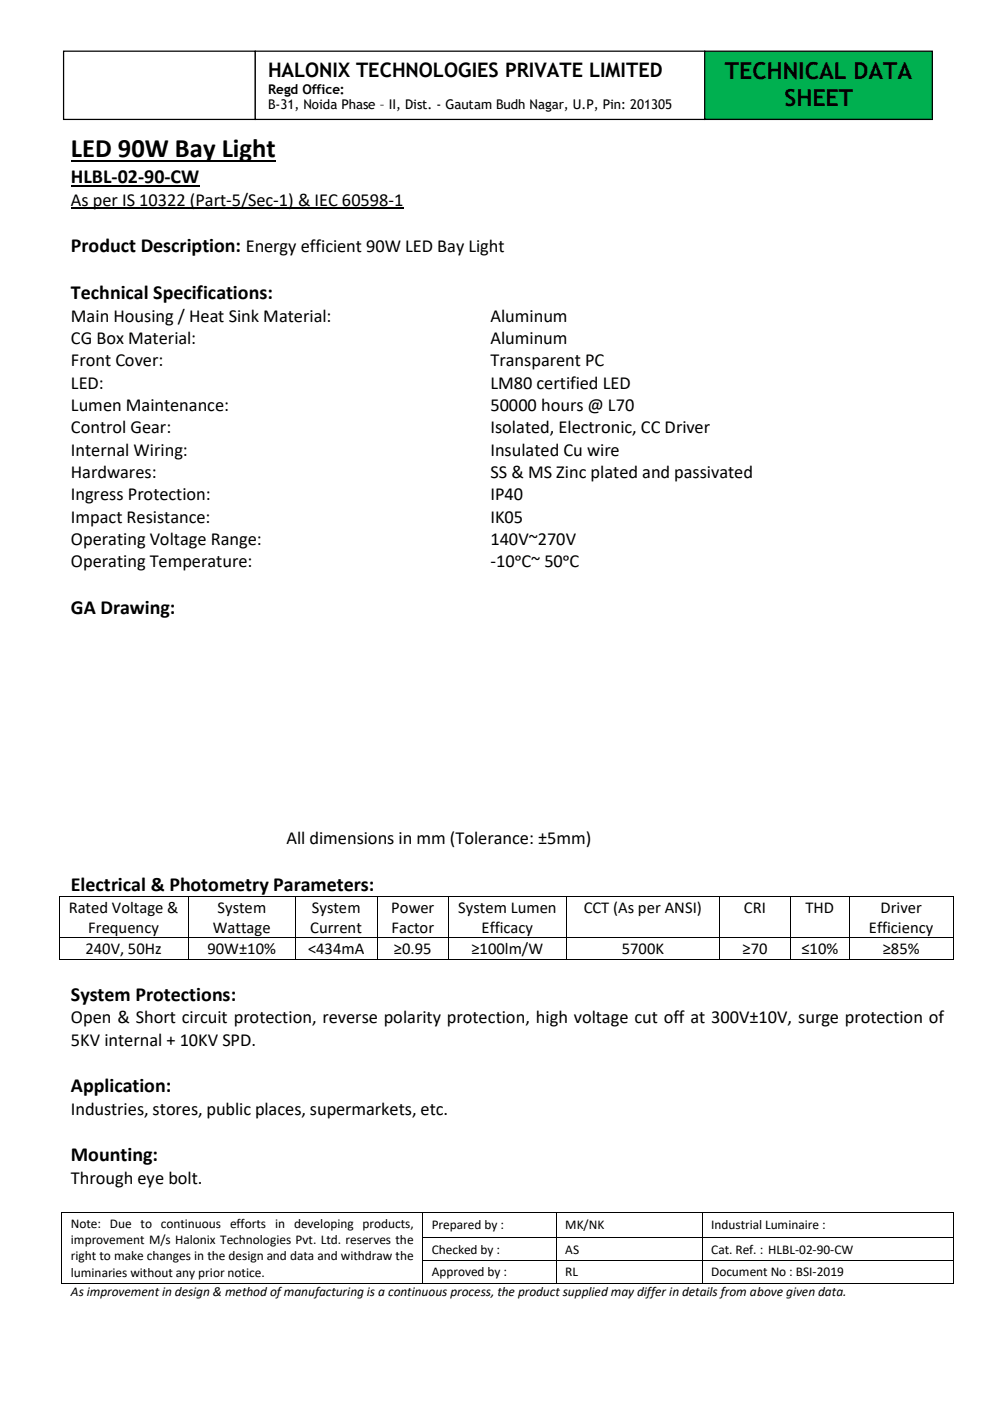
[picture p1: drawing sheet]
<svg xmlns="http://www.w3.org/2000/svg" width="210mm" height="297mm" viewBox="0 0 210 297" stroke-linecap="round" stroke-linejoin="round" font-family="sans-serif">
<defs><g id="words">
<text font-size="5.6" x="15" y="33.2">LED 90W Bay Light</text>
<g font-size="5">
<text x="153.7" y="16.7">TECHNICAL DATA</text>
<text x="166.3" y="22.4">SHEET</text>
</g>
<g font-size="4.2">
<text x="56.8" y="16.3">HALONIX TECHNOLOGIES PRIVATE LIMITED</text>
<text x="15" y="38.8">HLBL-02-90-CW</text>
<text x="15" y="53.5">Product Description: Energy efficient 90W LED Bay Light</text>
<text x="15" y="63.3">Technical Specifications:</text>
<text x="15" y="130.1">GA Drawing:</text>
<text x="15" y="188.8">Electrical &amp; Photometry Parameters:</text>
<text x="15" y="212.1">System Protections:</text>
<text x="15" y="231.5">Application:</text>
<text x="15" y="246.2">Mounting:</text>
</g>
<g font-size="3.9">
<text x="15" y="43.6">As per IS 10322 (Part-5/Sec-1) &amp; IEC 60598-1</text>
<text x="15" y="68.2">Main Housing / Heat Sink Material:</text>
<text x="104" y="68.2">Aluminum</text>
<text x="15" y="72.9">CG Box Material:</text>
<text x="15" y="77.6">Front Cover:</text>
<text x="104" y="72.9">Aluminum</text>
<text x="104" y="77.6">Transparent PC</text>
<text x="15" y="82.3">LED:</text>
<text x="104" y="82.3">LM80 certified LED</text>
<text x="15" y="87.1">Lumen Maintenance:</text>
<text x="104" y="87.1">50000 hours @ L70</text>
<text x="15" y="91.8">Control Gear:</text>
<text x="104" y="91.8">Isolated, Electronic, CC Driver</text>
<text x="15" y="96.6">Internal Wiring:</text>
<text x="15" y="101.3">Hardwares:</text>
<text x="104" y="96.6">Insulated Cu wire</text>
<text x="104" y="101.3">SS &amp; MS Zinc plated and passivated</text>
<text x="15" y="106.1">Ingress Protection:</text>
<text x="104" y="106.1">IP40</text>
<text x="15" y="110.8">Impact Resistance:</text>
<text x="104" y="110.8">IK05</text>
<text x="15" y="115.5">Operating Voltage Range:</text>
<text x="104" y="115.5">140V~270V</text>
<text x="15" y="120.2">Operating Temperature:</text>
<text x="104" y="120.2">-10ᵒC~ 50ᵒC</text>
<text x="60.7" y="178.9">All dimensions in mm (Tolerance: ±5mm)</text>
<text x="15" y="216.9">Open &amp; Short circuit protection, reverse polarity protection, high voltage cut off at 300V±10V, surge protection of</text>
<text x="15" y="221.7">5KV internal + 10KV SPD.</text>
<text x="15" y="236.3">Industries, stores, public places, supermarkets, etc.</text>
<text x="15" y="250.9">Through eye bolt.</text>
</g>
<g font-size="3.5">
<text x="14.6" y="193.4">Rated Voltage &amp;</text>
<text x="18.7" y="197.8">Frequency</text>
<text x="45.1" y="197.8">Wattage</text>
<text x="46.1" y="193.4">System</text>
<text x="65.8" y="197.8">Current</text>
<text x="66.1" y="193.4">System</text>
<text x="82.9" y="193.4">Power</text>
<text x="83" y="197.8">Factor</text>
<text x="97.1" y="193.4">System Lumen</text>
<text x="102.1" y="197.8">Efficacy</text>
<text x="123.7" y="193.4">CCT (As per ANSI)</text>
<text x="157.7" y="193.4">CRI</text>
<text x="170.8" y="193.4">THD</text>
<text x="184.2" y="197.8">Efficiency</text>
<text x="186.6" y="193.4">Driver</text>
<text x="18.1" y="202.3">240V, 50Hz</text>
<text x="44" y="202.3">90W±10%</text>
<text x="65.3" y="202.3">&lt;434mA</text>
<text x="83.5" y="202.3">≥0.95</text>
<text x="99.9" y="202.3">≥100lm/W</text>
<text x="131.8" y="202.3">5700K</text>
<text x="157.4" y="202.3">≥70</text>
<text x="169.9" y="202.3">≤10%</text>
<text x="187.1" y="202.3">≥85%</text>
</g>
<g font-size="2.8">
<text x="56.8" y="19.9">Regd Office:</text>
<text x="56.8" y="23.2">B-31, Noida Phase – II, Dist. - Gautam Budh Nagar, U.P, Pin: 201305</text>
<text x="15" y="260.2">Note: Due to continuous efforts in developing products,</text>
<text x="15" y="263.6">improvement M/s Halonix Technologies Pvt. Ltd. reserves the</text>
<text x="91.5" y="260.5">Prepared by :</text>
<text x="119.8" y="260.5">MK/NK</text>
<text x="150.7" y="260.5">Industrial Luminaire :</text>
<text x="15" y="267.1">right to make changes in the design and data and withdraw the</text>
<text x="91.5" y="265.7">Checked by :</text>
<text x="119.8" y="265.7">AS</text>
<text x="150.7" y="265.7">Cat. Ref. : HLBL-02-90-CW</text>
<text x="15" y="270.5">luminaries without any prior notice.</text>
<text x="15" y="274.7">As improvement in design &amp; method of manufacturing is a continuous process, the product supplied may differ in details from above given data.</text>
<text x="91.5" y="270.5">Approved by :</text>
<text x="119.8" y="270.5">RL</text>
<text x="150.7" y="270.5">Document No : BSI-2019</text>
</g>
</g></defs>
<path d="M15 34.1h43.5" fill="none" stroke="#000" stroke-width=".38"/>
<path d="M15 39.4h27.3" fill="none" stroke="#000" stroke-width=".3"/>
<path d="M15 44.2h70.5" fill="none" stroke="#000" stroke-width=".25"/>
<g fill="#000">
<path d="M12.4 189.9h.2v.2h-.2z" fill-rule="evenodd"/>
<path d="M12.4 189.9h.2v.2h-.2z" fill-rule="evenodd"/>
<path d="M12.4 198.7h.2v.2h-.2z" fill-rule="evenodd"/>
<path d="M40 189.9h.1v.2h-.1z" fill-rule="evenodd"/>
<path d="M40 198.7h.1v.2h-.1z" fill-rule="evenodd"/>
<path d="M62.5 189.9h.2v.2h-.2z" fill-rule="evenodd"/>
<path d="M62.5 198.7h.2v.2h-.2z" fill-rule="evenodd"/>
<path d="M80 189.9h.2v.2h-.2z" fill-rule="evenodd"/>
<path d="M80 198.7h.2v.2h-.2z" fill-rule="evenodd"/>
<path d="M95 189.9h.1v.2h-.1z" fill-rule="evenodd"/>
<path d="M95 198.7h.1v.2h-.1z" fill-rule="evenodd"/>
<path d="M120 189.9h.2v.2h-.2z" fill-rule="evenodd"/>
<path d="M120 198.7h.2v.2h-.2z" fill-rule="evenodd"/>
<path d="M152.5 189.9h.2v.2h-.2z" fill-rule="evenodd"/>
<path d="M152.5 198.7h.2v.2h-.2z" fill-rule="evenodd"/>
<path d="M167.5 189.9h.2v.2h-.2z" fill-rule="evenodd"/>
<path d="M167.5 198.7h.2v.2h-.2z" fill-rule="evenodd"/>
<path d="M180 189.9h.2v.2h-.2z" fill-rule="evenodd"/>
<path d="M180 198.7h.2v.2h-.2z" fill-rule="evenodd"/>
<path d="M201.9 189.9h.2v.2h-.2z" fill-rule="evenodd"/>
<path d="M201.9 189.9h.2v.2h-.2z" fill-rule="evenodd"/>
<path d="M201.9 198.7h.2v.2h-.2z" fill-rule="evenodd"/>
<path d="M12.4 203.2h.2v.2h-.2z" fill-rule="evenodd"/>
<path d="M12.4 203.2h.2v.2h-.2z" fill-rule="evenodd"/>
<path d="M40 203.2h.1v.2h-.1z" fill-rule="evenodd"/>
<path d="M62.5 203.2h.2v.2h-.2z" fill-rule="evenodd"/>
<path d="M80 203.2h.2v.2h-.2z" fill-rule="evenodd"/>
<path d="M95 203.2h.1v.2h-.1z" fill-rule="evenodd"/>
<path d="M120 203.2h.2v.2h-.2z" fill-rule="evenodd"/>
<path d="M152.5 203.2h.2v.2h-.2z" fill-rule="evenodd"/>
<path d="M167.5 203.2h.2v.2h-.2z" fill-rule="evenodd"/>
<path d="M180 203.2h.2v.2h-.2z" fill-rule="evenodd"/>
<path d="M201.9 203.2h.2v.2h-.2z" fill-rule="evenodd"/>
<path d="M201.9 203.2h.2v.2h-.2z" fill-rule="evenodd"/>
<path d="M13 256.8h.2v.2h-.2z" fill-rule="evenodd"/>
<path d="M13 256.8h.2v.2h-.2z" fill-rule="evenodd"/>
<path d="M89.6 256.8h.1v.2h-.1z" fill-rule="evenodd"/>
<path d="M117.9 256.8h.2v.2h-.2z" fill-rule="evenodd"/>
<path d="M148.8 256.8h.1v.2h-.1z" fill-rule="evenodd"/>
<path d="M201.9 256.8h.2v.2h-.2z" fill-rule="evenodd"/>
<path d="M201.9 256.8h.2v.2h-.2z" fill-rule="evenodd"/>
<path d="M13 262.2h.2v.1h-.2z" fill-rule="evenodd"/>
<path d="M13 267.1h.2v.2h-.2z" fill-rule="evenodd"/>
<path d="M13 271.9h.2v.1h-.2z" fill-rule="evenodd"/>
<path d="M13 271.9h.2v.1h-.2z" fill-rule="evenodd"/>
<path d="M89.6 262.2h.1v.1h-.1z" fill-rule="evenodd"/>
<path d="M89.6 267.1h.1v.2h-.1z" fill-rule="evenodd"/>
<path d="M89.6 271.9h.1v.1h-.1z" fill-rule="evenodd"/>
<path d="M117.9 262.2h.2v.1h-.2z" fill-rule="evenodd"/>
<path d="M117.9 267.1h.2v.2h-.2z" fill-rule="evenodd"/>
<path d="M117.9 271.9h.2v.1h-.2z" fill-rule="evenodd"/>
<path d="M148.8 262.2h.1v.1h-.1z" fill-rule="evenodd"/>
<path d="M148.8 267.1h.1v.2h-.1z" fill-rule="evenodd"/>
<path d="M148.8 271.9h.1v.1h-.1z" fill-rule="evenodd"/>
<path d="M201.9 262.2h.2v.1h-.2z" fill-rule="evenodd"/>
<path d="M201.9 267.1h.2v.2h-.2z" fill-rule="evenodd"/>
<path d="M201.9 271.9h.2v.1h-.2z" fill-rule="evenodd"/>
<path d="M201.9 271.9h.2v.1h-.2z" fill-rule="evenodd"/>
</g>
<g fill="none" stroke="#000" stroke-width=".21">
<path d="M12.5 190.1v8.6M12.5 198.9v4.3M12.6 190h27.4M12.6 198.8h27.4M40.1 190.1v8.6M40.1 198.9v4.3M40.1 190h22.4M40.1 198.8h22.4M62.6 190.1v8.6M62.6 198.9v4.3M62.7 190h17.3M62.7 198.8h17.3"/>
<path d="M80.1 190.1v8.6M80.1 198.9v4.3M80.2 190h14.8M80.2 198.8h14.8M95.1 190.1v8.6M95.1 198.9v4.3M95.1 190h24.9M95.1 198.8h24.9M120.1 190.1v8.6M120.1 198.9v4.3M120.2 190h32.3M120.2 198.8h32.3"/>
<path d="M152.6 190.1v8.6M152.6 198.9v4.3M152.7 190h14.8M152.7 198.8h14.8M167.6 190.1v8.6M167.6 198.9v4.3M167.7 190h12.3M167.7 198.8h12.3M180.1 190.1v8.6M180.1 198.9v4.3M180.2 190h21.7M180.2 198.8h21.7"/>
<path d="M202 190.1v8.6M202 198.9v4.3M12.6 203.3h27.4M40.1 203.3h22.4M62.7 203.3h17.3M80.2 203.3h14.8M95.1 203.3h24.9M120.2 203.3h32.3M152.7 203.3h14.8M167.7 203.3h12.3M180.2 203.3h21.7M13.1 257v5.2"/>
<path d="M13.2 256.9h76.4M89.6 257v5.2M89.7 256.9h28.2M118 257v5.2M118.1 256.9h30.7M148.8 257v5.2M148.9 256.9h53M202 257v5.2M13.1 262.3v4.8M13.1 267.3v4.6M13.2 271.9h76.4M89.6 262.3v4.8"/>
<path d="M89.6 267.3v4.6M89.7 262.2h28.2M89.7 267.2h28.2M89.7 271.9h28.2M118 262.3v4.8M118 267.3v4.6M118.1 262.2h30.7M118.1 267.2h30.7M118.1 271.9h30.7M148.8 262.3v4.8M148.8 267.3v4.6M148.9 262.2h53"/>
<path d="M148.9 267.2h53M148.9 271.9h53M202 262.3v4.8M202 267.3v4.6"/>
</g>
<path d="M149.4 10.8h48.2v14.5h-48.2z" fill-rule="evenodd" fill="#00b050"/>
<path d="M149.4 10.8h48.2v14.5h-48.2z" fill="none" stroke="#000" stroke-width=".26"/>
<path d="M13.5 10.8h40.6v14.5h-40.6z" fill-rule="evenodd" fill="#fff"/>
<path d="M13.5 10.8h40.6v14.5h-40.6z" fill="none" stroke="#000" stroke-width=".26"/>
<path d="M54.1 10.8h95.3v14.5h-95.3z" fill-rule="evenodd" fill="#fff"/>
<path d="M54.1 10.8h95.3v14.5h-95.3z" fill="none" stroke="#000" stroke-width=".26"/>
<use href="#words"/>
</svg>
